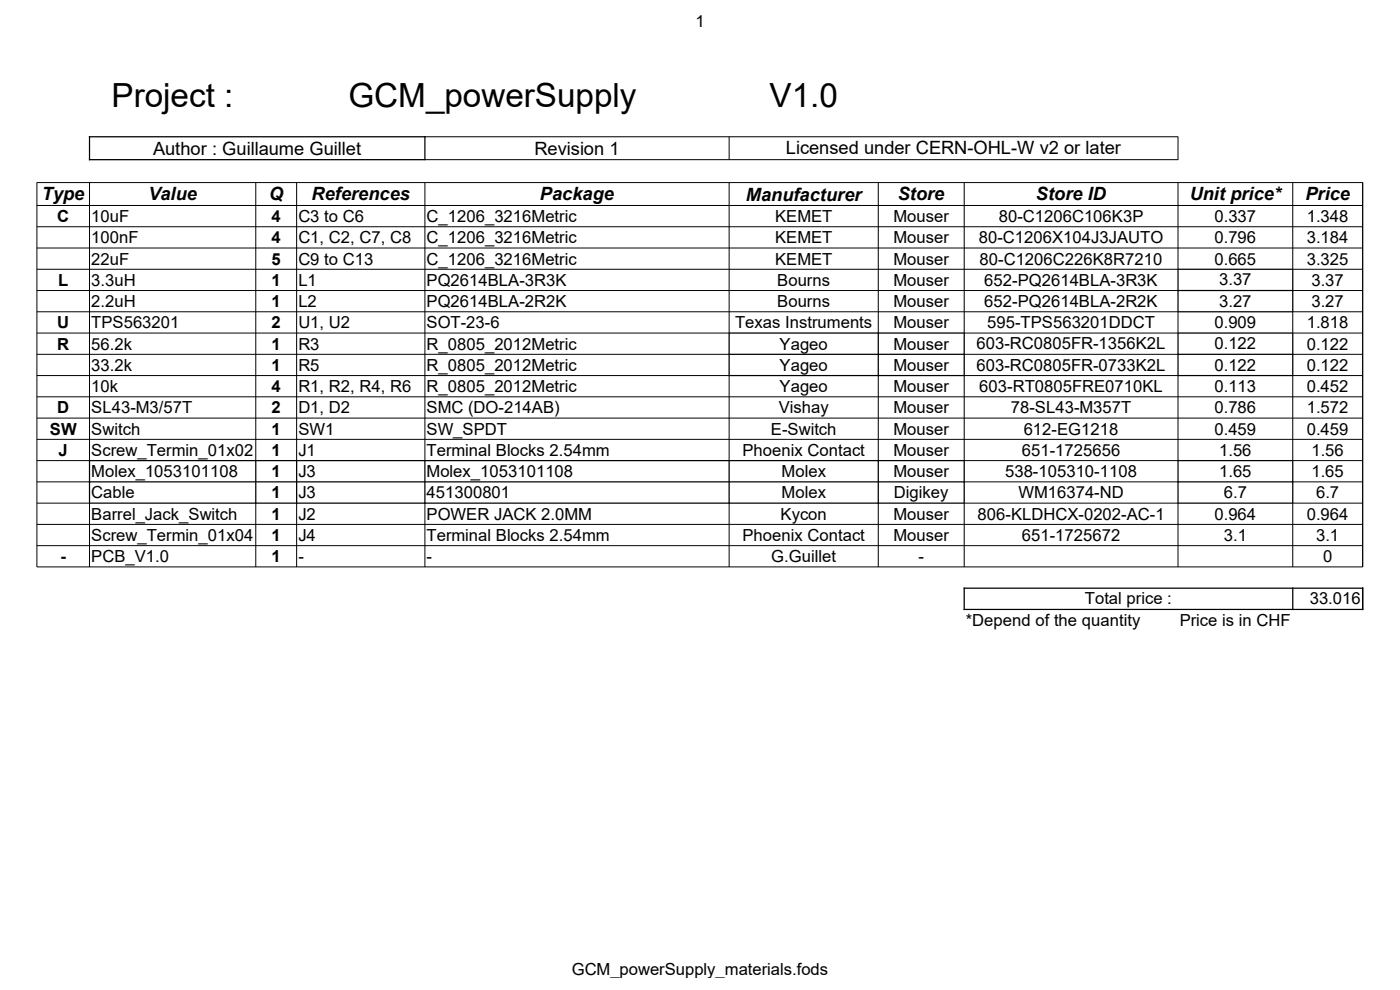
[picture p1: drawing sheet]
<svg xmlns="http://www.w3.org/2000/svg" width="297mm" height="210mm" viewBox="0 0 297 210" stroke-linecap="round" stroke-linejoin="round" font-family="sans-serif">
<defs><g id="words">
<g font-size="7.1">
<text x="23.7" y="22.7">Project :</text>
<text x="73.9" y="22.7">GCM_powerSupply</text>
<text x="163.3" y="22.7">V1.0</text>
</g>
<g font-size="3.9">
<text x="32.5" y="32.8">Author : Guillaume Guillet</text>
<text x="113.4" y="32.8">Revision 1</text>
<text x="166.7" y="32.7">Licensed under CERN-OHL-W v2 or later</text>
<text x="8.9" y="42.4">Type</text>
<text x="31.5" y="42.4">Value</text>
<text x="57.1" y="42.4">Q</text>
<text x="66.1" y="42.4">References</text>
<text x="114.6" y="42.4">Package</text>
<text x="158.2" y="42.6">Manufacturer</text>
<text x="190.5" y="42.4">Store</text>
<text x="219.8" y="42.4">Store ID</text>
<text x="252.4" y="42.4">Unit price*</text>
<text x="276.9" y="42.4">Price</text>
</g>
<g font-size="3.5">
<text x="147.5" y="5.8">1</text>
<text x="12.1" y="47.1">C</text>
<text x="19.4" y="47.1">10uF</text>
<text x="57.6" y="47.1">4</text>
<text x="63.3" y="47.1">C3 to C6</text>
<text x="90.5" y="47.1">C_1206_3216Metric</text>
<text x="164.4" y="47.1">KEMET</text>
<text x="189.5" y="47.1">Mouser</text>
<text x="211.9" y="47.1">80-C1206C106K3P</text>
<text x="257.6" y="47.1">0.337</text>
<text x="277.2" y="47.1">1.348</text>
<text x="19.4" y="51.6">100nF</text>
<text x="57.6" y="51.6">4</text>
<text x="63.3" y="51.6">C1, C2, C7, C8</text>
<text x="90.5" y="51.6">C_1206_3216Metric</text>
<text x="164.4" y="51.6">KEMET</text>
<text x="189.5" y="51.6">Mouser</text>
<text x="207.6" y="51.6">80-C1206X104J3JAUTO</text>
<text x="257.6" y="51.6">0.796</text>
<text x="277.2" y="51.6">3.184</text>
<text x="19.4" y="56.1">22uF</text>
<text x="57.6" y="56.1">5</text>
<text x="63.3" y="56.1">C9 to C13</text>
<text x="90.5" y="56.1">C_1206_3216Metric</text>
<text x="164.4" y="56.1">KEMET</text>
<text x="189.5" y="56.1">Mouser</text>
<text x="207.8" y="56.1">80-C1206C226K8R7210</text>
<text x="257.6" y="56.1">0.665</text>
<text x="277.2" y="56.1">3.325</text>
<text x="12.4" y="60.6">L</text>
<text x="19.4" y="60.6">3.3uH</text>
<text x="19.4" y="65.1">2.2uH</text>
<text x="57.6" y="60.6">1</text>
<text x="57.6" y="65.1">1</text>
<text x="63.3" y="60.6">L1</text>
<text x="63.3" y="65.1">L2</text>
<text x="90.5" y="60.6">PQ2614BLA-3R3K</text>
<text x="90.5" y="65.1">PQ2614BLA-2R2K</text>
<text x="164.9" y="60.6">Bourns</text>
<text x="164.9" y="65.1">Bourns</text>
<text x="189.5" y="60.6">Mouser</text>
<text x="189.5" y="65.1">Mouser</text>
<text x="208.8" y="60.6">652-PQ2614BLA-3R3K</text>
<text x="208.8" y="65.1">652-PQ2614BLA-2R2K</text>
<text x="258.6" y="60.5">3.37</text>
<text x="258.6" y="65.1">3.27</text>
<text x="278.2" y="60.6">3.37</text>
<text x="278.2" y="65.1">3.27</text>
<text x="12.1" y="69.6">U</text>
<text x="19.4" y="69.6">TPS563201</text>
<text x="57.6" y="69.6">2</text>
<text x="63.3" y="69.6">U1, U2</text>
<text x="90.5" y="69.6">SOT-23-6</text>
<text x="156" y="69.6">Texas Instruments</text>
<text x="189.5" y="69.6">Mouser</text>
<text x="209.4" y="69.6">595-TPS563201DDCT</text>
<text x="257.6" y="69.6">0.909</text>
<text x="277.2" y="69.6">1.818</text>
<text x="12.1" y="74.2">R</text>
<text x="19.4" y="74.2">56.2k</text>
<text x="57.6" y="74.2">1</text>
<text x="63.3" y="74.2">R3</text>
<text x="90.5" y="74.2">R_0805_2012Metric</text>
<text x="165.4" y="74.2">Yageo</text>
<text x="189.5" y="74.2">Mouser</text>
<text x="207.2" y="74.1">603-RC0805FR-1356K2L</text>
<text x="257.6" y="74.1">0.122</text>
<text x="277.2" y="74.2">0.122</text>
<text x="19.4" y="78.7">33.2k</text>
<text x="19.4" y="83.2">10k</text>
<text x="57.6" y="78.7">1</text>
<text x="57.6" y="83.2">4</text>
<text x="63.3" y="78.7">R5</text>
<text x="63.3" y="83.2">R1, R2, R4, R6</text>
<text x="90.5" y="78.7">R_0805_2012Metric</text>
<text x="90.5" y="83.2">R_0805_2012Metric</text>
<text x="165.4" y="78.7">Yageo</text>
<text x="165.4" y="83.2">Yageo</text>
<text x="189.5" y="78.7">Mouser</text>
<text x="189.5" y="83.2">Mouser</text>
<text x="207.2" y="78.6">603-RC0805FR-0733K2L</text>
<text x="207.8" y="83.2">603-RT0805FRE0710KL</text>
<text x="257.6" y="78.6">0.122</text>
<text x="257.6" y="83.2">0.113</text>
<text x="277.2" y="78.7">0.122</text>
<text x="277.2" y="83.2">0.452</text>
<text x="12.1" y="87.7">D</text>
<text x="19.4" y="87.7">SL43-M3/57T</text>
<text x="57.6" y="87.7">2</text>
<text x="63.3" y="87.7">D1, D2</text>
<text x="90.5" y="87.7">SMC (DO-214AB)</text>
<text x="165.2" y="87.7">Vishay</text>
<text x="189.5" y="87.7">Mouser</text>
<text x="214.5" y="87.7">78-SL43-M357T</text>
<text x="257.6" y="87.7">0.786</text>
<text x="277.2" y="87.7">1.572</text>
<text x="10.6" y="92.2">SW</text>
<text x="19.4" y="92.2">Switch</text>
<text x="57.6" y="92.2">1</text>
<text x="63.3" y="92.2">SW1</text>
<text x="90.5" y="92.2">SW_SPDT</text>
<text x="163.5" y="92.2">E-Switch</text>
<text x="189.5" y="92.2">Mouser</text>
<text x="217.2" y="92.2">612-EG1218</text>
<text x="257.6" y="92.2">0.459</text>
<text x="277.2" y="92.2">0.459</text>
<text x="12.4" y="96.7">J</text>
<text x="19.4" y="96.7">Screw_Termin_01x02</text>
<text x="19.4" y="101.2">Molex_1053101108</text>
<text x="57.6" y="96.7">1</text>
<text x="57.6" y="101.2">1</text>
<text x="63.3" y="96.7">J1</text>
<text x="63.3" y="101.2">J3</text>
<text x="90.5" y="96.7">Terminal Blocks 2.54mm</text>
<text x="90.5" y="101.2">Molex_1053101108</text>
<text x="157.5" y="96.7">Phoenix Contact</text>
<text x="165.8" y="101.2">Molex</text>
<text x="189.5" y="96.7">Mouser</text>
<text x="189.5" y="101.2">Mouser</text>
<text x="213.2" y="101.2">538-105310-1108</text>
<text x="216.8" y="96.7">651-1725656</text>
<text x="258.6" y="96.7">1.56</text>
<text x="258.6" y="101.2">1.65</text>
<text x="278.2" y="96.7">1.56</text>
<text x="278.2" y="101.2">1.65</text>
<text x="19.4" y="105.7">Cable</text>
<text x="57.6" y="105.7">1</text>
<text x="63.3" y="105.7">J3</text>
<text x="90.5" y="105.7">451300801</text>
<text x="165.8" y="105.7">Molex</text>
<text x="189.7" y="105.7">Digikey</text>
<text x="216" y="105.7">WM16374-ND</text>
<text x="259.6" y="105.7">6.7</text>
<text x="279.2" y="105.7">6.7</text>
<text x="19.4" y="110.2">Barrel_Jack_Switch</text>
<text x="57.6" y="110.2">1</text>
<text x="63.3" y="110.2">J2</text>
<text x="90.5" y="110.2">POWER JACK 2.0MM</text>
<text x="165.6" y="110.2">Kycon</text>
<text x="189.5" y="110.2">Mouser</text>
<text x="207.4" y="110.2">806-KLDHCX-0202-AC-1</text>
<text x="257.6" y="110.2">0.964</text>
<text x="277.2" y="110.2">0.964</text>
<text x="12.8" y="119.2">-</text>
<text x="19.4" y="114.7">Screw_Termin_01x04</text>
<text x="19.4" y="119.2">PCB_V1.0</text>
<text x="57.6" y="114.7">1</text>
<text x="57.6" y="119.2">1</text>
<text x="63.3" y="114.7">J4</text>
<text x="63.3" y="119.2">-</text>
<text x="90.5" y="114.7">Terminal Blocks 2.54mm</text>
<text x="90.5" y="119.2">-</text>
<text x="157.5" y="114.7">Phoenix Contact</text>
<text x="163.6" y="119.2">G.Guillet</text>
<text x="189.5" y="114.7">Mouser</text>
<text x="194.9" y="119.2">-</text>
<text x="216.8" y="114.7">651-1725672</text>
<text x="259.6" y="114.7">3.1</text>
<text x="279.2" y="114.7">3.1</text>
<text x="280.7" y="119.2">0</text>
<text x="230.2" y="128.2">Total price :</text>
<text x="277.8" y="128.2">33.016</text>
<text x="204.9" y="132.7">*Depend of the quantity</text>
<text x="250.3" y="132.7">Price is in CHF</text>
<text x="121.3" y="206.7">GCM_powerSupply_materials.fods</text>
</g>
</g></defs>
<g fill="none" stroke="#000" stroke-width=".26">
<path d="M18.9 29h71.4M18.9 33.9h71.4M19 28.9v5.1M90.1 29v4.9M249.9 57.1h24.4v9.1l-24.4-.1zM154.5 75.2h50.2M154.7 70.7h49.9v9M154.7 79.7h49.9M154.7 70.6v9.1M186.3 70.5v9.3M249.8 61.6h24.6M249.8 75.2h24.6"/>
<path d="M249.9 79.7h24.4M249.9 79.7v-9.1l24.4 .1v9M54.3 97.6v9.3M62.9 97.6v9.3M90.1 97.6v9.3M154.7 97.6v9.3M186.3 97.6v9.3M18.9 102.2h185.8M19 106.7h185.6M19 106.8v-9.1h185.6v9.1M249.8 102.2h24.6M249.9 106.7h24.4"/>
<path d="M249.9 106.8v-9.1h24.4v9.1M204.4 124.8h84.8M204.4 129.3h84.8M204.6 124.6v4.8M274.3 124.6v4.8M289.1 124.6v4.8"/>
</g>
<g fill="none" stroke="#000" stroke-width=".21">
<path d="M7.8 38.7h281.3v81.6h-281.3M7.8 38.7v81.6M19 38.7v59M54.3 38.7v59.1M62.9 38.7v59.1M90 29h159.9v4.9h-159.9M90.1 38.7v59.1M154.7 29v4.9M154.7 38.7v32M186.3 38.7v32.1M204.6 38.7v32M249.9 38.7v18.4h-242.1"/>
<path d="M274.3 38.7v18.4h14.8M7.8 43.6h281.3M7.8 48.1h281.3M7.8 52.6h281.3M7.8 79.7h146.9v18.1M7.8 66.1h242.1v4.6M7.8 61.6h242.2M7.8 70.7h146.9M7.8 75.2h147M186.3 79.5v18.3M204.4 75.2h45.6M204.5 79.7h45.4v18"/>
<path d="M204.5 70.7h45.4M204.6 79.7v18M274.1 61.6h15M274.1 75.2h15M274.2 70.7h14.9M289.1 66.1h-14.8v4.6M289.1 79.7h-14.8v18M7.8 84.2h281.3M7.8 88.7h281.3M7.8 93.2h281.3M7.8 97.7h11.2M204.5 97.7h45.4"/>
<path d="M274.2 97.7h14.9M7.8 106.7h11.2v13.6M7.8 102.2h11.3M7.8 111.2h281.3M7.8 115.8h281.3M54.3 106.6v13.7M62.9 106.6v13.7M90.1 106.6v13.7M154.7 106.6v13.7M186.3 106.6v13.7M204.4 102.2h45.6M204.5 106.7h45.4v13.6"/>
<path d="M204.6 106.7v13.6M274.1 102.2h15M289.1 106.7h-14.8v13.6"/>
</g>
<use href="#words"/>
</svg>
